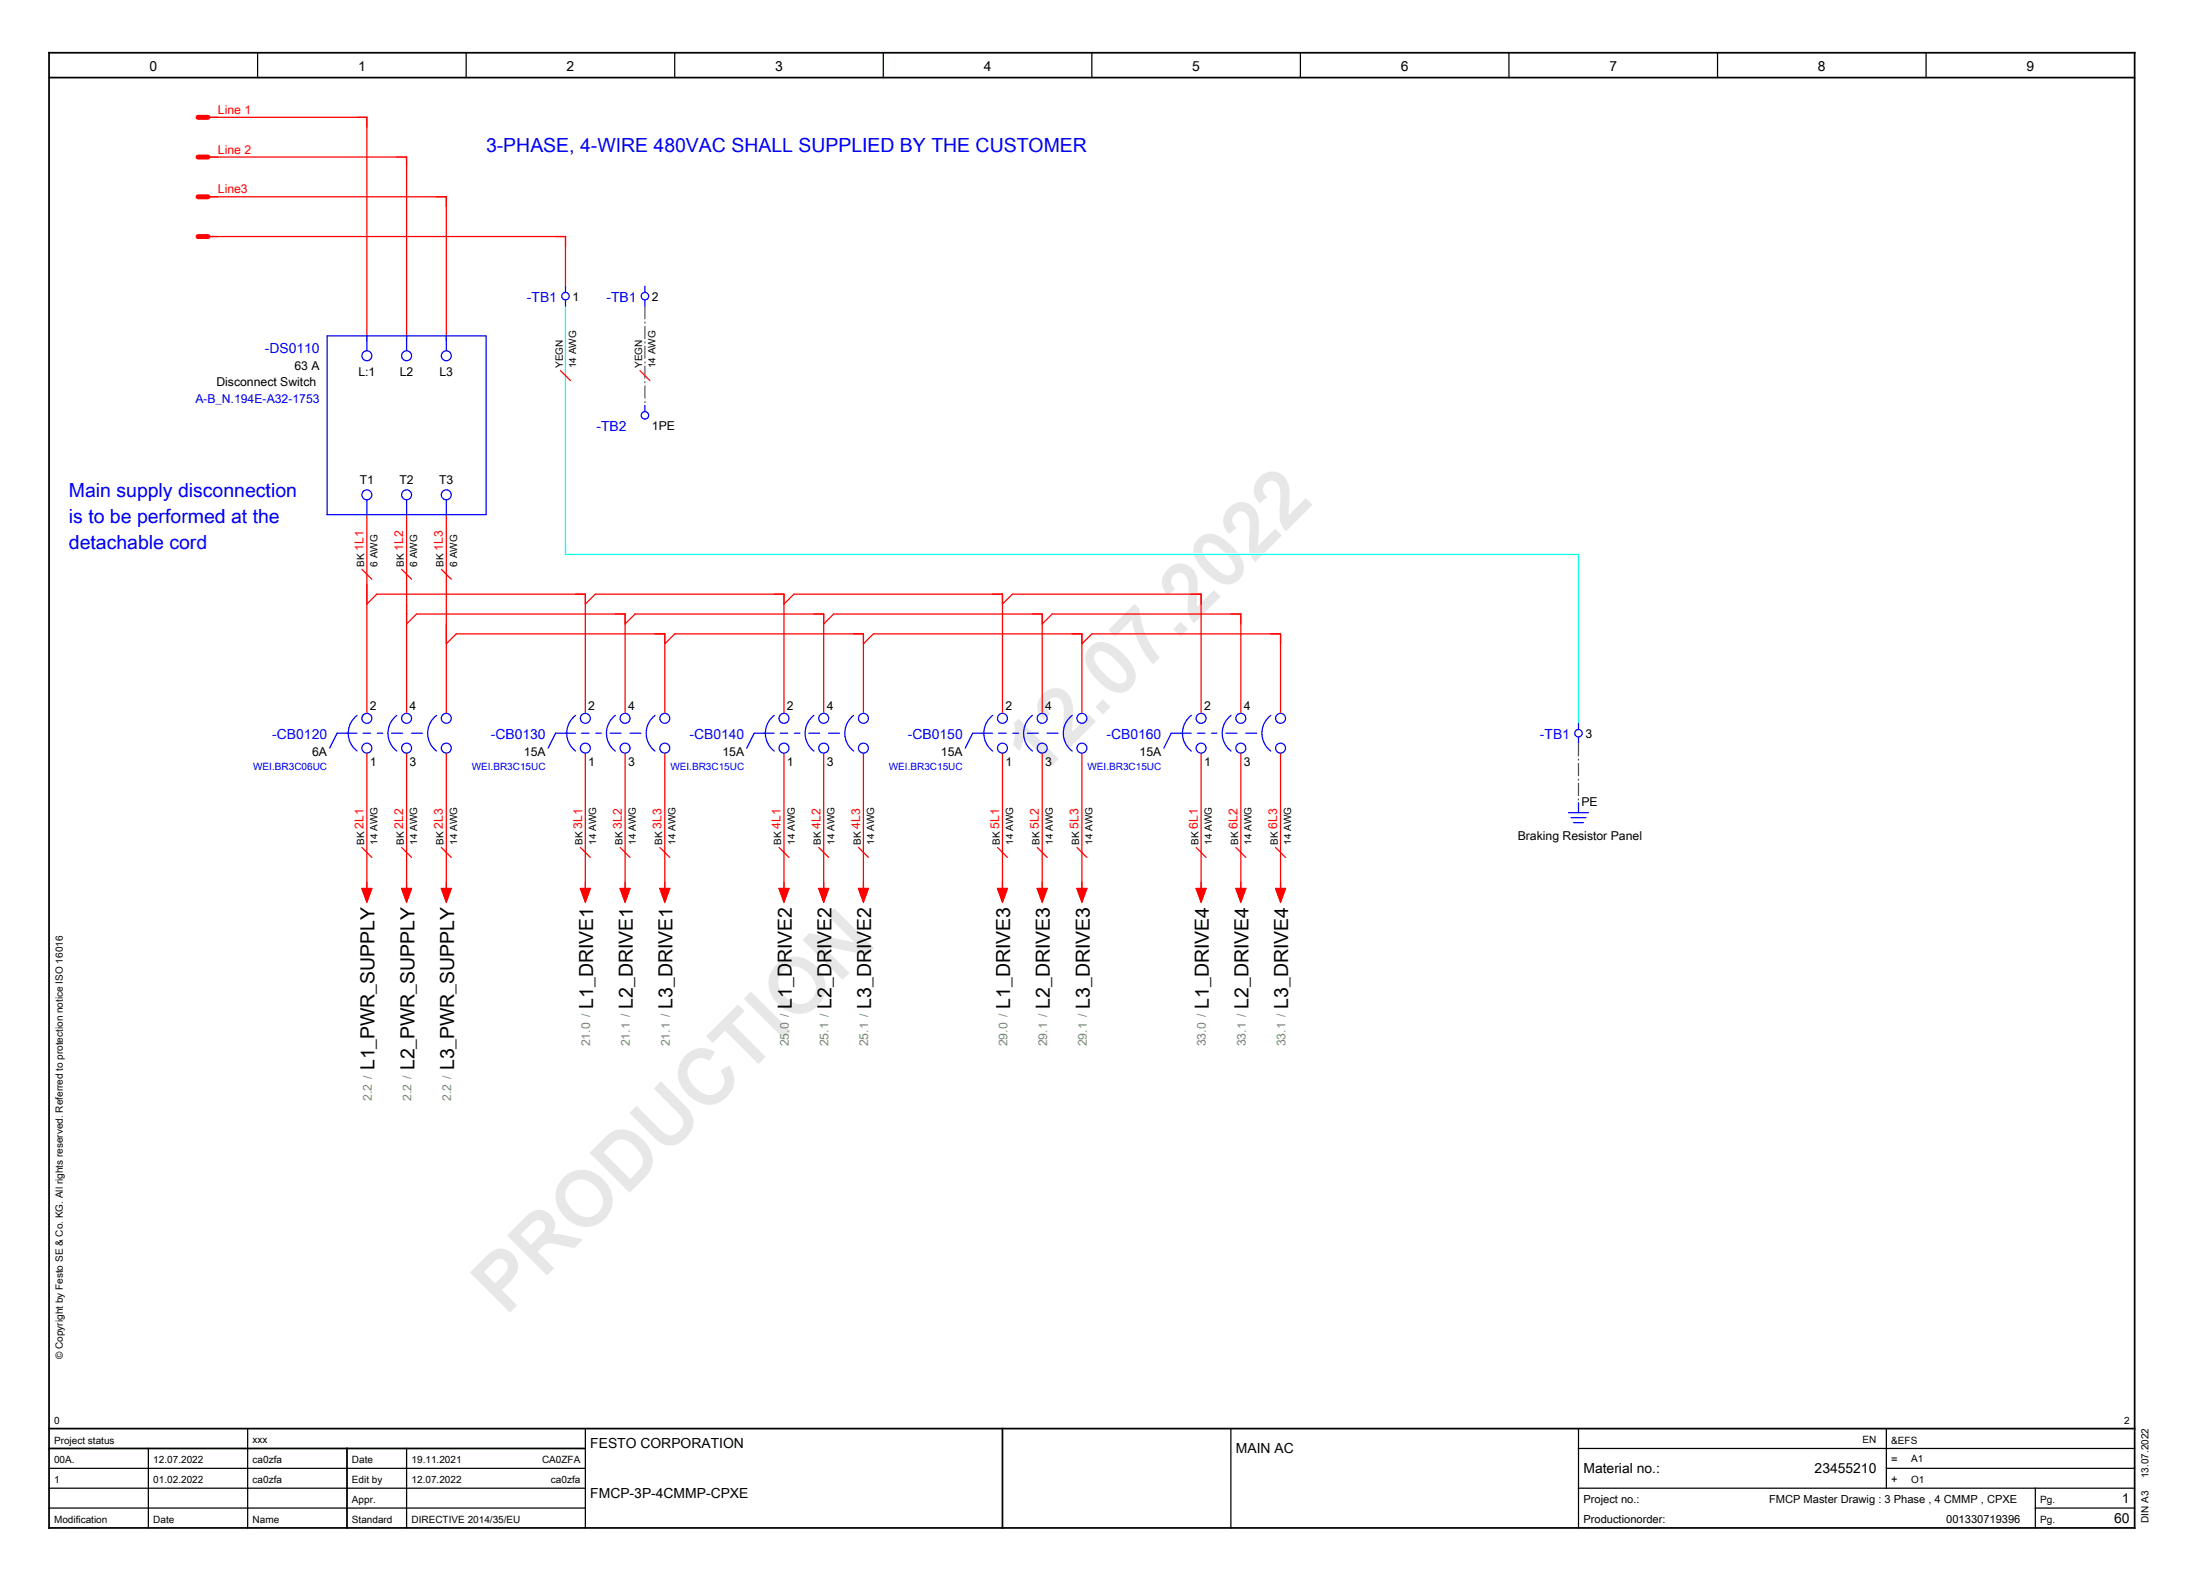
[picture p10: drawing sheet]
<svg xmlns="http://www.w3.org/2000/svg" width="443mm" height="317mm" viewBox="0 0 443 317" stroke-linecap="round" stroke-linejoin="round" font-family="sans-serif">
<defs><g id="words">
<g font-size="15" fill="#e7e7e7">
<text x="208.9" y="156.6" transform="rotate(-45 208.9 156.6)">12.07.2022</text>
<text x="101.9" y="264.6" transform="rotate(-45 101.9 264.6)">PRODUCTION</text>
</g>
<g font-size="3.9" fill="#00f">
<text x="97.9" y="30.6">3-PHASE, 4-WIRE 480VAC SHALL SUPPLIED BY THE CUSTOMER</text>
<text x="13.9" y="100.1">Main supply disconnection</text>
<text x="13.9" y="105.3">is to be performed at the</text>
<text x="13.9" y="110.6">detachable cord</text>
</g>
<g font-size="3.9">
<text x="119.4" y="203.1" transform="rotate(-90 119.4 203.1)">L1_DRIVE1</text>
<text x="127.4" y="203.1" transform="rotate(-90 127.4 203.1)">L2_DRIVE1</text>
<text x="135.4" y="203.1" transform="rotate(-90 135.4 203.1)">L3_DRIVE1</text>
<text x="159.4" y="203.1" transform="rotate(-90 159.4 203.1)">L1_DRIVE2</text>
<text x="167.4" y="203.1" transform="rotate(-90 167.4 203.1)">L2_DRIVE2</text>
<text x="175.4" y="203.1" transform="rotate(-90 175.4 203.1)">L3_DRIVE2</text>
<text x="203.4" y="203.1" transform="rotate(-90 203.4 203.1)">L1_DRIVE3</text>
<text x="211.4" y="203.1" transform="rotate(-90 211.4 203.1)">L2_DRIVE3</text>
<text x="219.4" y="203.1" transform="rotate(-90 219.4 203.1)">L3_DRIVE3</text>
<text x="243.4" y="203.1" transform="rotate(-90 243.4 203.1)">L1_DRIVE4</text>
<text x="251.4" y="203.1" transform="rotate(-90 251.4 203.1)">L2_DRIVE4</text>
<text x="259.4" y="203.1" transform="rotate(-90 259.4 203.1)">L3_DRIVE4</text>
<text x="75.4" y="215.5" transform="rotate(-90 75.4 215.5)">L1_PWR_SUPPLY</text>
<text x="83.4" y="215.5" transform="rotate(-90 83.4 215.5)">L2_PWR_SUPPLY</text>
<text x="91.4" y="215.5" transform="rotate(-90 91.4 215.5)">L3_PWR_SUPPLY</text>
</g>
<g font-size="2.8">
<text x="30.1" y="14.2">0</text>
<text x="72.1" y="14.2">1</text>
<text x="114.1" y="14.2">2</text>
<text x="156.1" y="14.2">3</text>
<text x="198.1" y="14.2">4</text>
<text x="240.1" y="14.2">5</text>
<text x="282.1" y="14.2">6</text>
<text x="324.1" y="14.2">7</text>
<text x="366.1" y="14.2">8</text>
<text x="408.1" y="14.2">9</text>
<text x="118.9" y="291.6">FESTO CORPORATION</text>
<text x="248.9" y="292.6">MAIN AC</text>
<text x="318.9" y="296.6">Material no.:</text>
<text x="365.4" y="296.6">23455210</text>
<text x="118.9" y="301.6">FMCP-3P-4CMMP-CPXE</text>
<text x="427.3" y="302.6">1</text>
<text x="425.8" y="306.6">60</text>
</g>
<g font-size="2.8" fill="#00f">
<text x="106.1" y="60.7">-TB1</text>
<text x="122.1" y="60.7">-TB1</text>
<text x="53.3" y="71.1">-DS0110</text>
<text x="120.1" y="86.8">-TB2</text>
<text x="54.8" y="148.7">-CB0120</text>
<text x="98.8" y="148.7">-CB0130</text>
<text x="138.8" y="148.7">-CB0140</text>
<text x="182.8" y="148.7">-CB0150</text>
<text x="222.8" y="148.7">-CB0160</text>
<text x="310.1" y="148.7">-TB1</text>
</g>
<g font-size="2.5" fill="#f00">
<text x="43.9" y="23">Line 1</text>
<text x="43.9" y="31">Line 2</text>
<text x="43.9" y="39">Line3</text>
<text x="73.2" y="110.9" transform="rotate(-90 73.2 110.9)">1L1</text>
<text x="81.2" y="110.9" transform="rotate(-90 81.2 110.9)">1L2</text>
<text x="89.2" y="110.9" transform="rotate(-90 89.2 110.9)">1L3</text>
<text x="73.2" y="166.9" transform="rotate(-90 73.2 166.9)">2L1</text>
<text x="81.2" y="166.9" transform="rotate(-90 81.2 166.9)">2L2</text>
<text x="89.2" y="166.9" transform="rotate(-90 89.2 166.9)">2L3</text>
<text x="117.2" y="166.9" transform="rotate(-90 117.2 166.9)">3L1</text>
<text x="125.2" y="166.9" transform="rotate(-90 125.2 166.9)">3L2</text>
<text x="133.2" y="166.9" transform="rotate(-90 133.2 166.9)">3L3</text>
<text x="157.2" y="166.9" transform="rotate(-90 157.2 166.9)">4L1</text>
<text x="165.2" y="166.9" transform="rotate(-90 165.2 166.9)">4L2</text>
<text x="173.2" y="166.9" transform="rotate(-90 173.2 166.9)">4L3</text>
<text x="201.2" y="166.9" transform="rotate(-90 201.2 166.9)">5L1</text>
<text x="209.2" y="166.9" transform="rotate(-90 209.2 166.9)">5L2</text>
<text x="217.2" y="166.9" transform="rotate(-90 217.2 166.9)">5L3</text>
<text x="241.2" y="166.9" transform="rotate(-90 241.2 166.9)">6L1</text>
<text x="249.2" y="166.9" transform="rotate(-90 249.2 166.9)">6L2</text>
<text x="257.2" y="166.9" transform="rotate(-90 257.2 166.9)">6L3</text>
</g>
<g font-size="2.5">
<text x="115.3" y="60.6">1</text>
<text x="131.3" y="60.6">2</text>
<text x="43.6" y="77.8">Disconnect Switch</text>
<text x="59.3" y="74.5">63 A</text>
<text x="72.2" y="75.8">L:1</text>
<text x="80.5" y="75.8">L2</text>
<text x="88.5" y="75.8">L3</text>
<text x="131.3" y="86.7">1PE</text>
<text x="72.4" y="97.5">T1</text>
<text x="80.4" y="97.5">T2</text>
<text x="88.4" y="97.5">T3</text>
<text x="74.5" y="143">2</text>
<text x="82.5" y="143">4</text>
<text x="118.5" y="143">2</text>
<text x="126.5" y="143">4</text>
<text x="158.5" y="143">2</text>
<text x="166.5" y="143">4</text>
<text x="202.5" y="143">2</text>
<text x="210.5" y="143">4</text>
<text x="242.5" y="143">2</text>
<text x="250.5" y="143">4</text>
<text x="319.3" y="148.6">3</text>
<text x="62.9" y="152.1">6A</text>
<text x="74.5" y="154.3">1</text>
<text x="82.5" y="154.3">3</text>
<text x="105.5" y="152.1">15A</text>
<text x="118.5" y="154.3">1</text>
<text x="126.5" y="154.3">3</text>
<text x="145.5" y="152.1">15A</text>
<text x="158.5" y="154.3">1</text>
<text x="166.5" y="154.3">3</text>
<text x="189.5" y="152.1">15A</text>
<text x="202.5" y="154.3">1</text>
<text x="210.5" y="154.3">3</text>
<text x="229.5" y="152.1">15A</text>
<text x="242.5" y="154.3">1</text>
<text x="250.5" y="154.3">3</text>
<text x="318.5" y="162.4">PE</text>
<text x="305.6" y="169.1">Braking Resistor Panel</text>
</g>
<text font-size="2.5" fill="#00f" x="39.3" y="81.1">A-B_N.194E-A32-1753</text>
<g font-size="2.5" fill="#7ca552">
<text x="118.9" y="210.7" transform="rotate(-90 118.9 210.7)">21.0 /</text>
<text x="126.9" y="210.7" transform="rotate(-90 126.9 210.7)">21.1 /</text>
<text x="134.9" y="210.7" transform="rotate(-90 134.9 210.7)">21.1 /</text>
<text x="158.9" y="210.7" transform="rotate(-90 158.9 210.7)">25.0 /</text>
<text x="166.9" y="210.7" transform="rotate(-90 166.9 210.7)">25.1 /</text>
<text x="174.9" y="210.7" transform="rotate(-90 174.9 210.7)">25.1 /</text>
<text x="202.9" y="210.7" transform="rotate(-90 202.9 210.7)">29.0 /</text>
<text x="210.9" y="210.7" transform="rotate(-90 210.9 210.7)">29.1 /</text>
<text x="218.9" y="210.7" transform="rotate(-90 218.9 210.7)">29.1 /</text>
<text x="242.9" y="210.7" transform="rotate(-90 242.9 210.7)">33.0 /</text>
<text x="250.9" y="210.7" transform="rotate(-90 250.9 210.7)">33.1 /</text>
<text x="258.9" y="210.7" transform="rotate(-90 258.9 210.7)">33.1 /</text>
<text x="74.9" y="221.7" transform="rotate(-90 74.9 221.7)">2.2 /</text>
<text x="82.9" y="221.7" transform="rotate(-90 82.9 221.7)">2.2 /</text>
<text x="90.9" y="221.7" transform="rotate(-90 90.9 221.7)">2.2 /</text>
</g>
<g font-size="2.2">
<text x="380.9" y="298.6">+</text>
<text x="380.9" y="294.6">=</text>
<text x="318.9" y="302.6">Project no.:</text>
<text x="356.3" y="302.6">FMCP Master Drawig : 3 Phase , 4 CMMP , CPXE</text>
<text x="318.9" y="306.6">Productionorder:</text>
<text x="391.9" y="306.6">001330719396</text>
</g>
<g font-size="2">
<text x="113.3" y="74.1" transform="rotate(-90 113.3 74.1)">YEGN</text>
<text x="116" y="74.1" transform="rotate(-90 116 74.1)">14 AWG</text>
<text x="129.3" y="74.1" transform="rotate(-90 129.3 74.1)">YEGN</text>
<text x="132" y="74.1" transform="rotate(-90 132 74.1)">14 AWG</text>
<text x="73.3" y="114.1" transform="rotate(-90 73.3 114.1)">BK</text>
<text x="76" y="114.1" transform="rotate(-90 76 114.1)">6 AWG</text>
<text x="81.3" y="114.1" transform="rotate(-90 81.3 114.1)">BK</text>
<text x="84" y="114.1" transform="rotate(-90 84 114.1)">6 AWG</text>
<text x="89.3" y="114.1" transform="rotate(-90 89.3 114.1)">BK</text>
<text x="92" y="114.1" transform="rotate(-90 92 114.1)">6 AWG</text>
<text x="73.3" y="170.1" transform="rotate(-90 73.3 170.1)">BK</text>
<text x="76" y="170.1" transform="rotate(-90 76 170.1)">14 AWG</text>
<text x="81.3" y="170.1" transform="rotate(-90 81.3 170.1)">BK</text>
<text x="84" y="170.1" transform="rotate(-90 84 170.1)">14 AWG</text>
<text x="89.3" y="170.1" transform="rotate(-90 89.3 170.1)">BK</text>
<text x="92" y="170.1" transform="rotate(-90 92 170.1)">14 AWG</text>
<text x="117.3" y="170.1" transform="rotate(-90 117.3 170.1)">BK</text>
<text x="120" y="170.1" transform="rotate(-90 120 170.1)">14 AWG</text>
<text x="125.3" y="170.1" transform="rotate(-90 125.3 170.1)">BK</text>
<text x="128" y="170.1" transform="rotate(-90 128 170.1)">14 AWG</text>
<text x="133.3" y="170.1" transform="rotate(-90 133.3 170.1)">BK</text>
<text x="136" y="170.1" transform="rotate(-90 136 170.1)">14 AWG</text>
<text x="157.3" y="170.1" transform="rotate(-90 157.3 170.1)">BK</text>
<text x="160" y="170.1" transform="rotate(-90 160 170.1)">14 AWG</text>
<text x="165.3" y="170.1" transform="rotate(-90 165.3 170.1)">BK</text>
<text x="168" y="170.1" transform="rotate(-90 168 170.1)">14 AWG</text>
<text x="173.3" y="170.1" transform="rotate(-90 173.3 170.1)">BK</text>
<text x="176" y="170.1" transform="rotate(-90 176 170.1)">14 AWG</text>
<text x="201.3" y="170.1" transform="rotate(-90 201.3 170.1)">BK</text>
<text x="204" y="170.1" transform="rotate(-90 204 170.1)">14 AWG</text>
<text x="209.3" y="170.1" transform="rotate(-90 209.3 170.1)">BK</text>
<text x="212" y="170.1" transform="rotate(-90 212 170.1)">14 AWG</text>
<text x="217.3" y="170.1" transform="rotate(-90 217.3 170.1)">BK</text>
<text x="220" y="170.1" transform="rotate(-90 220 170.1)">14 AWG</text>
<text x="241.3" y="170.1" transform="rotate(-90 241.3 170.1)">BK</text>
<text x="244" y="170.1" transform="rotate(-90 244 170.1)">14 AWG</text>
<text x="249.3" y="170.1" transform="rotate(-90 249.3 170.1)">BK</text>
<text x="252" y="170.1" transform="rotate(-90 252 170.1)">14 AWG</text>
<text x="257.3" y="170.1" transform="rotate(-90 257.3 170.1)">BK</text>
<text x="260" y="170.1" transform="rotate(-90 260 170.1)">14 AWG</text>
<text x="12.7" y="273.6" transform="rotate(-90 12.7 273.6)">© Copyright by Festo SE &amp; Co. KG. All rights reserved. Referred to protection notice ISO 16016</text>
<text x="10.9" y="286.6">0</text>
<text x="427.8" y="286.6">2</text>
<text x="10.9" y="290.6">Project status</text>
<text x="50.9" y="290.4">xxx</text>
<text x="375.1" y="290.4">EN</text>
<text x="380.9" y="290.6">&amp;EFS</text>
<text x="10.9" y="298.6">1</text>
<text x="10.9" y="294.6">00A.</text>
<text x="30.9" y="298.6">01.02.2022</text>
<text x="30.9" y="294.6">12.07.2022</text>
<text x="50.9" y="298.6">ca0zfa</text>
<text x="50.9" y="294.6">ca0zfa</text>
<text x="70.9" y="298.6">Edit by</text>
<text x="70.9" y="294.6">Date</text>
<text x="82.9" y="294.6">19.11.2021</text>
<text x="82.9" y="298.6">12.07.2022</text>
<text x="109.2" y="294.6">CA0ZFA</text>
<text x="110.9" y="298.6">ca0zfa</text>
<text x="384.9" y="294.3">A1</text>
<text x="384.9" y="298.6">O1</text>
<text x="432.7" y="297.6" transform="rotate(-90 432.7 297.6)">13.07.2022</text>
<text x="70.9" y="302.6">Appr.</text>
<text x="410.9" y="302.6">Pg.</text>
<text x="10.9" y="306.6">Modification</text>
<text x="30.9" y="306.6">Date</text>
<text x="50.9" y="306.6">Name</text>
<text x="70.9" y="306.6">Standard</text>
<text x="82.9" y="306.6">DIRECTIVE 2014/35/EU</text>
<text x="410.9" y="306.6">Pg.</text>
<text x="432.7" y="306.6" transform="rotate(-90 432.7 306.6)">DIN A3</text>
</g>
<g font-size="2" fill="#00f">
<text x="51" y="155">WEI.BR3C06UC</text>
<text x="95" y="155">WEI.BR3C15UC</text>
<text x="135" y="155">WEI.BR3C15UC</text>
<text x="179" y="155">WEI.BR3C15UC</text>
<text x="219" y="155">WEI.BR3C15UC</text>
</g>
</g></defs>
<g fill="none" stroke="#000" stroke-width=".25">
<path d="M51.9 10.6v5M93.9 10.6v5M135.9 10.6v5M177.9 10.6v5M219.9 10.6v5M261.9 10.6v5M303.9 10.6v5M345.9 10.6v5M387.9 10.6v5M9.9 299.6h108M9.9 295.6h108M29.9 291.6v16"/>
<path d="M49.9 287.6v20M81.9 291.6v16M117.9 287.6v20M247.9 287.6v20M317.9 299.6h112M317.9 287.6v20M317.9 291.6h112M379.9 295.6h50M379.9 287.6v12M409.9 299.6v8M9.9 303.6h108M409.9 303.6h20"/>
</g>
<path d="M9.9 10.6h420v297h-420zM9.9 15.6h420M9.9 291.6h107.9M9.9 287.6h420M69.9 291.6v16M201.9 287.6v20" fill="none" stroke="#000" stroke-width=".35"/>
<g fill="none" stroke="#f00" stroke-width=".25">
<path d="M41.9 23.6h32v45M41.9 31.6h40v37M41.9 39.6h48v29M41.9 47.6h72v10M112.9 74.6l2 2M128.9 74.6l2 2M72.9 114.6l2 2M73.9 103.6v40M80.9 114.6l2 2M81.9 103.6v40M88.9 114.6l2 2M89.9 103.6v40"/>
<path d="M73.9 121.6l2-2h42v24M81.9 125.6l2-2h42v20M89.9 129.6l2-2h42v16M117.9 121.6l2-2h38v24M125.9 125.6l2-2h38v20M133.9 129.6l2-2h38v16M157.9 121.6l2-2h42v24M165.9 125.6l2-2h42v20M173.9 129.6l2-2h42v16M201.9 121.6l2-2h38v24M209.9 125.6l2-2h38v20M217.9 129.6l2-2h38v16"/>
<path d="M73.9 151.6v28M81.9 151.6v28M89.9 151.6v28M117.9 151.6v28M125.9 151.6v28M133.9 151.6v28M157.9 151.6v28M165.9 151.6v28M173.9 151.6v28M201.9 151.6v28M209.9 151.6v28M217.9 151.6v28"/>
<path d="M241.9 151.6v28M249.9 151.6v28M257.9 151.6v28M72.9 170.6l2 2M72.9 178.9h2l-1 2.7zM80.9 170.6l2 2M80.9 178.9h2l-1 2.7zM88.9 170.6l2 2M88.9 178.9h2l-1 2.7zM116.9 170.6l2 2M116.9 178.9h2l-1 2.7zM124.9 170.6l2 2"/>
<path d="M124.9 178.9h2l-1 2.7zM132.9 170.6l2 2M132.9 178.9h2l-1 2.7zM156.9 170.6l2 2M156.9 178.9h2l-1 2.7zM164.9 170.6l2 2M164.9 178.9h2l-1 2.7zM172.9 170.6l2 2M172.9 178.9h2l-1 2.7zM200.9 170.6l2 2M200.9 178.9h2l-1 2.7zM208.9 170.6l2 2"/>
<path d="M208.9 178.9h2l-1 2.7zM216.9 170.6l2 2M216.9 178.9h2l-1 2.7zM240.9 170.6l2 2M240.9 178.9h2l-1 2.7zM248.9 170.6l2 2M248.9 178.9h2l-1 2.7zM256.9 170.6l2 2M256.9 178.9h2l-1 2.7z"/>
</g>
<path d="M113.9 61.6v50h204v34" fill="none" stroke="#0ff" stroke-width=".25"/>
<path d="M129.9 61.6v20M317.9 149.6v12" fill="none" stroke="#0f0" stroke-width=".25" stroke-dasharray="2.6 .5 .4 .5" stroke-linecap="butt"/>
<g fill="none" stroke="#00f" stroke-width=".25">
<path d="M113.9 57.6v1.3M129.9 57.6v1.3M65.9 67.6h32v36h-32zM73.9 67.6v3M81.9 67.6v3M89.9 67.6v3M113.9 60.4v1.2M129.9 60.4v1.2M129.9 81.6v1.3M73.9 100.6v3M81.9 100.6v3M89.9 100.6v3"/>
<path d="M71.9 147.6h-4l-1.5 3M71.9 144a4.5 4.5 0 0 0 0 7.2M73.1 147.6h1.5M76 147.6h1.1M78.9 147.6h2.2M79.9 144a4.5 4.5 0 0 0 0 7.2M82.9 147.6h2.2M87.9 144a4.5 4.5 0 0 0 0 7.2M115.9 147.6h-4l-1.5 3M115.9 144a4.5 4.5 0 0 0 0 7.2M117.1 147.6h1.5M120 147.6h1.1"/>
<path d="M122.9 147.6h2.2M123.9 144a4.5 4.5 0 0 0 0 7.2M126.9 147.6h2.2M131.9 144a4.5 4.5 0 0 0 0 7.2M155.9 147.6h-4l-1.5 3M155.9 144a4.5 4.5 0 0 0 0 7.2M157.1 147.6h1.5M160 147.6h1.1M162.9 147.6h2.2M163.9 144a4.5 4.5 0 0 0 0 7.2M166.9 147.6h2.2M171.9 144a4.5 4.5 0 0 0 0 7.2"/>
<path d="M199.9 147.6h-4l-1.5 3M199.9 144a4.5 4.5 0 0 0 0 7.2M201.1 147.6h1.5M204 147.6h1.1M206.9 147.6h2.2M207.9 144a4.5 4.5 0 0 0 0 7.2M210.9 147.6h2.2M215.9 144a4.5 4.5 0 0 0 0 7.2M239.9 147.6h-4l-1.5 3M239.9 144a4.5 4.5 0 0 0 0 7.2M241.1 147.6h1.5M244 147.6h1.1"/>
<path d="M246.9 147.6h2.2M247.9 144a4.5 4.5 0 0 0 0 7.2M250.9 147.6h2.2M255.9 144a4.5 4.5 0 0 0 0 7.2M317.9 145.6v1.3M317.9 148.4v1.2M315.9 163.6h4M316.4 164.6h3M316.9 165.6h2M317.9 161.6v2"/>
<circle cx="113.9" cy="59.6" r=".75"/>
<circle cx="129.9" cy="59.6" r=".75"/>
<circle cx="73.9" cy="71.6" r="1"/>
<circle cx="81.9" cy="71.6" r="1"/>
<circle cx="89.9" cy="71.6" r="1"/>
<circle cx="73.9" cy="99.6" r="1"/>
<circle cx="81.9" cy="99.6" r="1"/>
<circle cx="89.9" cy="99.6" r="1"/>
<circle cx="129.9" cy="83.6" r=".75"/>
<circle cx="73.9" cy="150.6" r="1"/>
<circle cx="73.9" cy="144.6" r="1"/>
<circle cx="81.9" cy="150.6" r="1"/>
<circle cx="81.9" cy="144.6" r="1"/>
<circle cx="89.9" cy="150.6" r="1"/>
<circle cx="89.9" cy="144.6" r="1"/>
<circle cx="117.9" cy="150.6" r="1"/>
<circle cx="117.9" cy="144.6" r="1"/>
<circle cx="125.9" cy="150.6" r="1"/>
<circle cx="125.9" cy="144.6" r="1"/>
<circle cx="133.9" cy="150.6" r="1"/>
<circle cx="133.9" cy="144.6" r="1"/>
<circle cx="157.9" cy="150.6" r="1"/>
<circle cx="157.9" cy="144.6" r="1"/>
<circle cx="165.9" cy="150.6" r="1"/>
<circle cx="165.9" cy="144.6" r="1"/>
<circle cx="173.9" cy="150.6" r="1"/>
<circle cx="173.9" cy="144.6" r="1"/>
<circle cx="201.9" cy="150.6" r="1"/>
<circle cx="201.9" cy="144.6" r="1"/>
<circle cx="209.9" cy="150.6" r="1"/>
<circle cx="209.9" cy="144.6" r="1"/>
<circle cx="217.9" cy="150.6" r="1"/>
<circle cx="217.9" cy="144.6" r="1"/>
<circle cx="241.9" cy="150.6" r="1"/>
<circle cx="241.9" cy="144.6" r="1"/>
<circle cx="249.9" cy="150.6" r="1"/>
<circle cx="249.9" cy="144.6" r="1"/>
<circle cx="257.9" cy="150.6" r="1"/>
<circle cx="257.9" cy="144.6" r="1"/>
<circle cx="317.9" cy="147.6" r=".75"/>
</g>
<path d="M39.9 23.6h2M39.9 31.6h2M39.9 39.6h2M39.9 47.6h2" fill="none" stroke="#f00" stroke-width="1"/>
<g fill="#f00" stroke="#f00" stroke-width=".2">
<path d="M88.9 178.9h2l-1 2.7z"/>
<path d="M132.9 178.9h2l-1 2.7z"/>
<path d="M164.9 178.9h2l-1 2.7z"/>
<path d="M172.9 178.9h2l-1 2.7z"/>
<path d="M208.9 178.9h2l-1 2.7z"/>
<path d="M216.9 178.9h2l-1 2.7z"/>
<path d="M248.9 178.9h2l-1 2.7z"/>
<path d="M256.9 178.9h2l-1 2.7z"/>
<path d="M72.9 178.9h2l-1 2.7z"/>
<path d="M80.9 178.9h2l-1 2.7z"/>
<path d="M124.9 178.9h2l-1 2.7z"/>
<path d="M156.9 178.9h2l-1 2.7z"/>
<path d="M200.9 178.9h2l-1 2.7z"/>
<path d="M240.9 178.9h2l-1 2.7z"/>
<path d="M116.9 178.9h2l-1 2.7z"/>
</g>
<use href="#words"/>
</svg>
